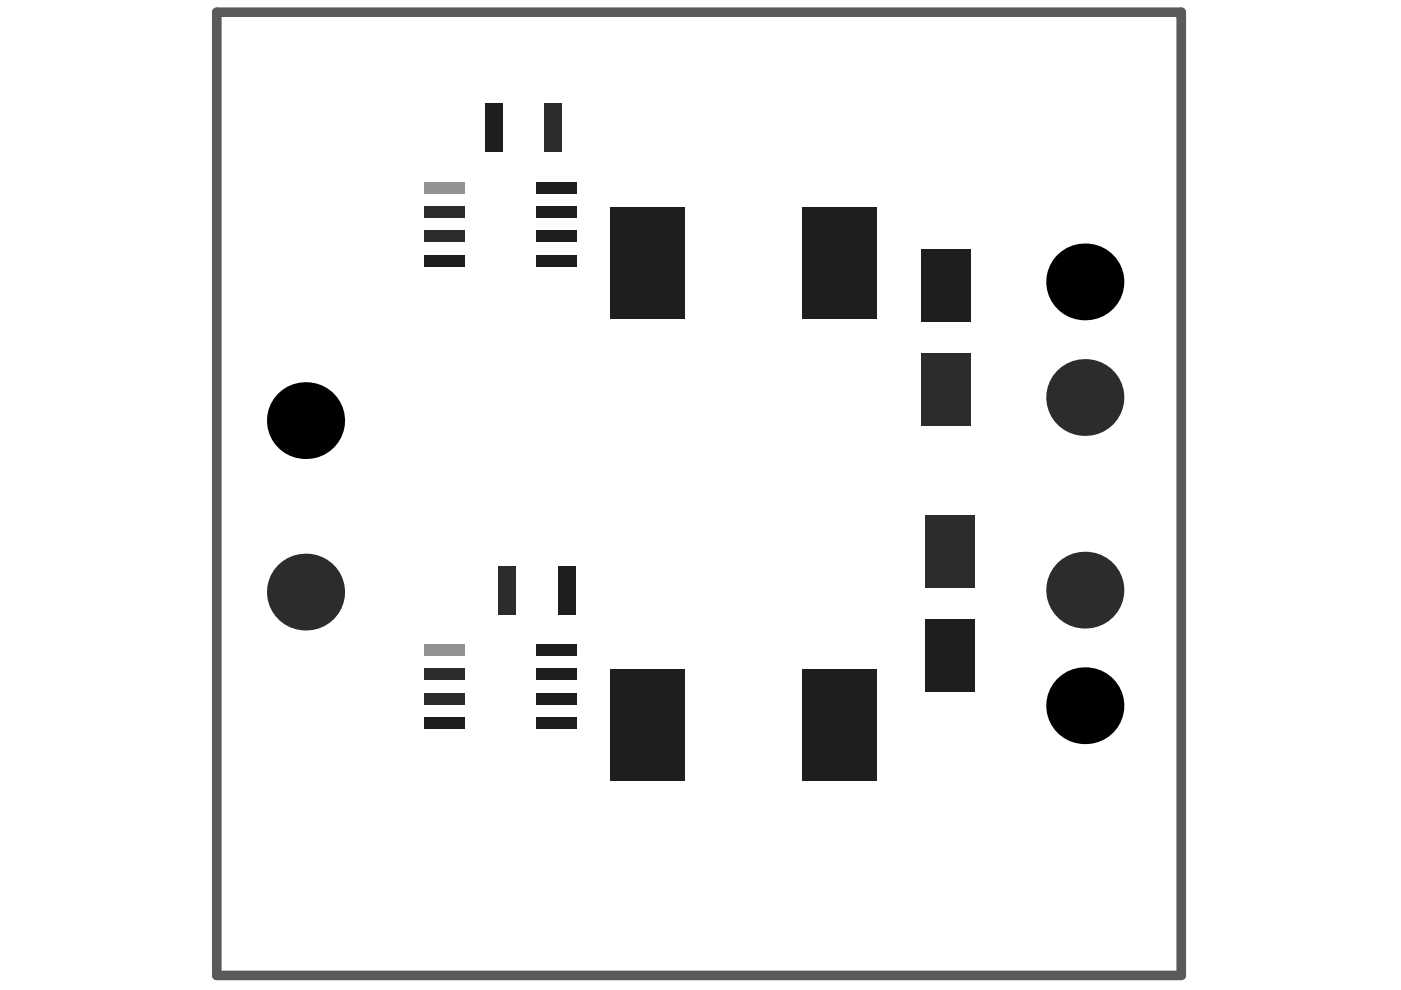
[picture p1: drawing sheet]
<svg xmlns="http://www.w3.org/2000/svg" width="297mm" height="210mm" viewBox="0 0 297 210" stroke-linecap="round" stroke-linejoin="round" font-family="sans-serif">
<path d="M46 2.6h204.4v204.2h-204.4z" fill="none" stroke="#5a5a5a" stroke-width="2"/>
<g fill="#2c2c2c">
<circle cx="64.8" cy="125.5" r="8.2"/>
<circle cx="230" cy="84.3" r="8.2"/>
</g>
<g fill="#000">
<circle cx="230" cy="59.8" r="8.2"/>
<circle cx="64.8" cy="89.2" r="8.2"/>
</g>
<circle cx="230" cy="125.1" r="8.2" fill="#2c2c2c"/>
<circle cx="230" cy="149.6" r="8.2" fill="#000"/>
<path d="M102.8 22h3.7v10.2h-3.7z" fill-rule="evenodd" fill="#1e1e1e"/>
<path d="M115.5 22h3.7v10.2h-3.7z" fill-rule="evenodd" fill="#2c2c2c"/>
<g fill="#1e1e1e">
<path d="M113.7 136.5h8.5v2.5h-8.5z" fill-rule="evenodd"/>
<path d="M113.7 141.7h8.5v2.5h-8.5z" fill-rule="evenodd"/>
<path d="M113.7 146.9h8.5v2.5h-8.5z" fill-rule="evenodd"/>
<path d="M113.7 152.1h8.5v2.5h-8.5z" fill-rule="evenodd"/>
<path d="M89.9 152.1h8.6v2.5h-8.6z" fill-rule="evenodd"/>
</g>
<g fill="#2c2c2c">
<path d="M89.9 146.9h8.6v2.5h-8.6z" fill-rule="evenodd"/>
<path d="M89.9 141.7h8.6v2.5h-8.6z" fill-rule="evenodd"/>
</g>
<path d="M89.9 136.5h8.6v2.5h-8.6z" fill-rule="evenodd" fill="#929292"/>
<path d="M195.3 75h10.5v15.3h-10.5z" fill-rule="evenodd" fill="#2c2c2c"/>
<g fill="#1e1e1e">
<path d="M195.3 52.9h10.5v15.3h-10.5z" fill-rule="evenodd"/>
<path d="M118.4 120h3.6v10.2h-3.6z" fill-rule="evenodd"/>
</g>
<path d="M105.7 120h3.7v10.2h-3.7z" fill-rule="evenodd" fill="#2c2c2c"/>
<path d="M89.9 38.5h8.6v2.5h-8.6z" fill-rule="evenodd" fill="#929292"/>
<g fill="#2c2c2c">
<path d="M89.9 43.7h8.6v2.5h-8.6z" fill-rule="evenodd"/>
<path d="M89.9 48.9h8.6v2.5h-8.6z" fill-rule="evenodd"/>
</g>
<g fill="#1e1e1e">
<path d="M89.9 54.1h8.6v2.4h-8.6z" fill-rule="evenodd"/>
<path d="M129.4 43.8h15.7v23.7h-15.7z" fill-rule="evenodd"/>
<path d="M129.4 141.9h15.7v23.7h-15.7z" fill-rule="evenodd"/>
<path d="M113.7 54.1h8.5v2.4h-8.5z" fill-rule="evenodd"/>
<path d="M113.7 48.9h8.5v2.5h-8.5z" fill-rule="evenodd"/>
<path d="M113.7 43.7h8.5v2.5h-8.5z" fill-rule="evenodd"/>
<path d="M113.7 38.5h8.5v2.5h-8.5z" fill-rule="evenodd"/>
<path d="M170.1 43.8h15.7v23.7h-15.7z" fill-rule="evenodd"/>
<path d="M170.1 141.9h15.7v23.7h-15.7z" fill-rule="evenodd"/>
<path d="M196.2 131.4h10.4v15.3h-10.4z" fill-rule="evenodd"/>
</g>
<path d="M196.2 109.3h10.4v15.3h-10.4z" fill-rule="evenodd" fill="#2c2c2c"/>
</svg>
